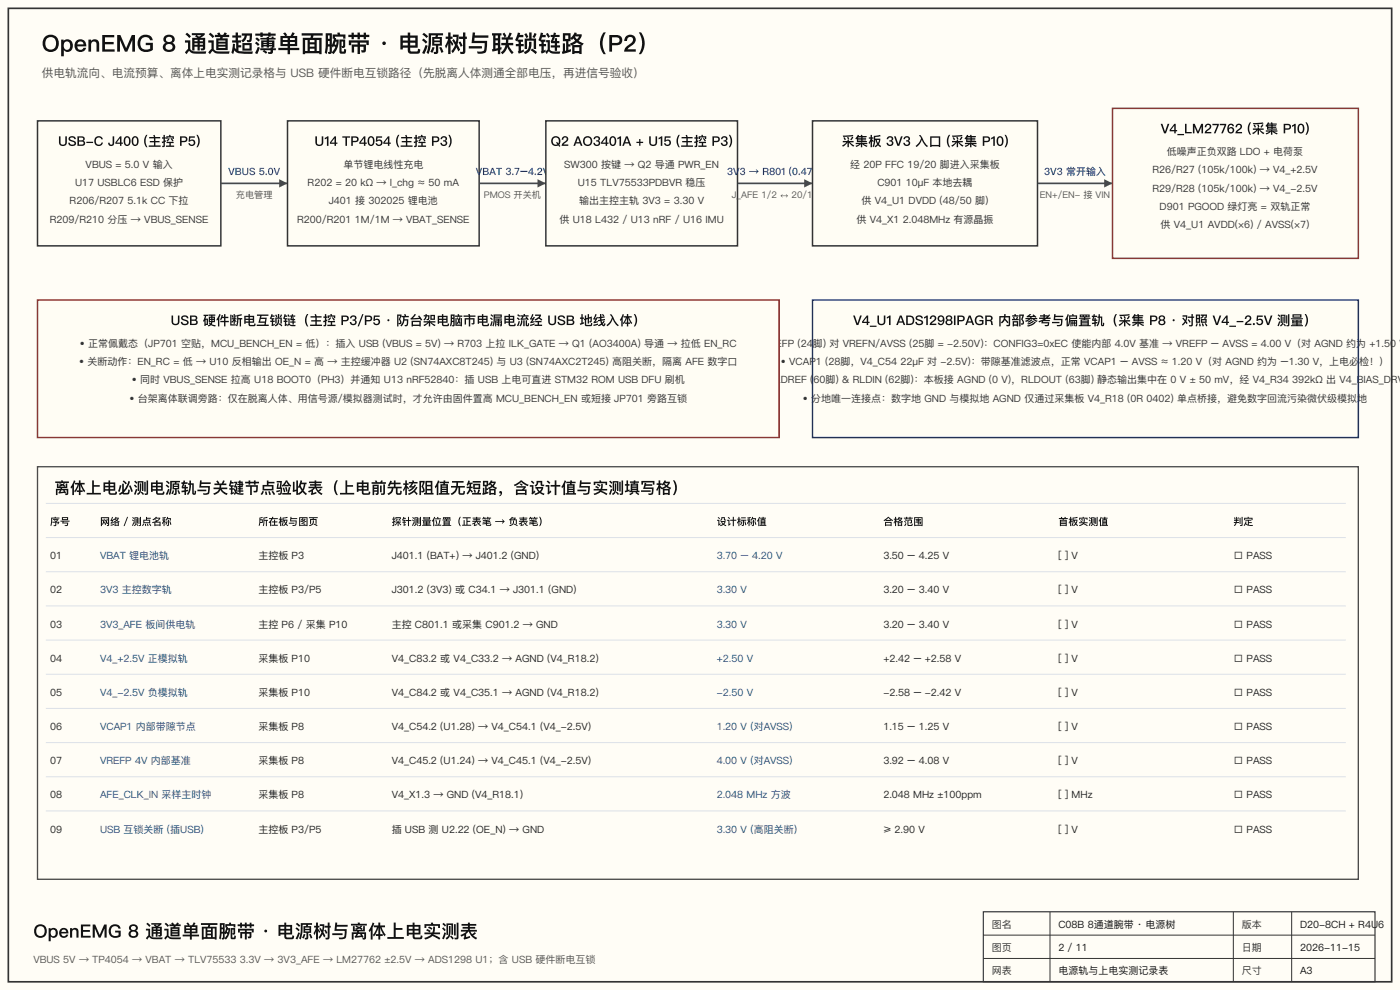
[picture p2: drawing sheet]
<svg xmlns="http://www.w3.org/2000/svg" width="444mm" height="314mm" viewBox="0 0 444 314" stroke-linecap="round" stroke-linejoin="round" font-family="sans-serif">
<defs><g id="words">
<text font-size="7.4" fill="#111" x="13.2" y="16.4">OpenEMG 8 通道超薄单面腕带 · 电源树与联锁链路（P2）</text>
<text font-size="5.8" fill="#111" x="10.6" y="297.7">OpenEMG 8 通道单面腕带 · 电源树与离体上电实测表</text>
<text font-size="5" fill="#111" x="17.2" y="156.6">离体上电必测电源轨与关键节点验收表（上电前先核阻值无短路，含设计值与实测填写格）</text>
<g font-size="4.2" fill="#111">
<text x="18.4" y="46.3">USB-C J400 (主控 P5)</text>
<text x="99.8" y="46.3">U14 TP4054 (主控 P3)</text>
<text x="174.8" y="46.3">Q2 AO3401A + U15 (主控 P3)</text>
<text x="267.2" y="46.3">采集板 3V3 入口 (采集 P10)</text>
<text x="368.5" y="42.3">V4_LM27762 (采集 P10)</text>
<text x="54.2" y="103.2">USB 硬件断电互锁链（主控 P3/P5 · 防台架电脑市电漏电流经 USB 地线入体）</text>
<text x="270.8" y="103.2">V4_U1 ADS1298IPAGR 内部参考与偏置轨（采集 P8 · 对照 V4_-2.5V 测量）</text>
</g>
<text font-size="3.7" fill="#555" x="13.2" y="24.3">供电轨流向、电流预算、离体上电实测记录格与 USB 硬件断电互锁路径（先脱离人体测通全部电压，再进信号验收）</text>
<g font-size="3.2" fill="#333">
<text x="27.2" y="53.2">VBUS = 5.0 V 输入</text>
<text x="109" y="53.2">单节锂电线性充电</text>
<text x="179.1" y="53.2">SW300 按键 → Q2 导通 PWR_EN</text>
<text x="269.9" y="53.2">经 20P FFC 19/20 脚进入采集板</text>
<text x="370.4" y="49.2">低噪声正负双路 LDO + 电荷泵</text>
<text x="23.8" y="59">U17 USBLC6 ESD 保护</text>
<text x="97.7" y="59">R202 = 20 kΩ → I_chg ≈ 50 mA</text>
<text x="183.5" y="59">U15 TLV75533PDBVR 稳压</text>
<text x="278.6" y="59">C901</text>
<text x="287.6" y="59">10µF 本地去耦</text>
<text x="365.9" y="55">R26/R27 (105k/100k) → V4_+2.5V</text>
<text x="22.1" y="64.8">R206/R207</text>
<text x="40.5" y="64.8">5.1k CC 下拉</text>
<text x="104.4" y="64.8">J401 接 302025 锂电池</text>
<text x="183.9" y="64.8">输出主控主轨 3V3 = 3.30 V</text>
<text x="273.5" y="64.8">供 V4_U1 DVDD (48/50 脚)</text>
<text x="365.9" y="60.9">R29/R28 (105k/100k) → V4_-2.5V</text>
<text x="15.8" y="70.6">R209/R210 分压 → VBUS_SENSE</text>
<text x="94.3" y="70.6">R200/R201</text>
<text x="112.7" y="70.6">1M/1M → VBAT_SENSE</text>
<text x="177.6" y="70.6">供 U18 L432 / U13 nRF / U16 IMU</text>
<text x="271.9" y="70.6">供 V4_X1</text>
<text x="286.6" y="70.6">2.048MHz 有源晶振</text>
<text x="368.2" y="66.7">D901 PGOOD 绿灯亮 = 双轨正常</text>
<text x="368.5" y="72.5">供 V4_U1 AVDD(×6) / AVSS(×7)</text>
<text x="25.4" y="110.1">• 正常佩戴态（JP701 空贴，MCU_BENCH_EN = 低）：插入 USB (VBUS = 5V) → R703 上拉 ILK_GATE → Q1 (AO3400A) 导通 → 拉低 EN_RC</text>
<text x="239.4" y="110.1">• VRE</text>
<text x="248.3" y="110.1">FP (24</text>
<text x="258.1" y="110.1">脚) 对 VREFN/AVSS (25脚 = -2.50V)：CONFIG3=0xEC 使能内部 4.0V 基准 → VREFP − AVSS = 4.00 V（对 AGND 约为 +1.50 V</text>
<text x="25.1" y="115.9">• 关断动作：EN_RC = 低 → U10 反相输出 OE_N = 高 → 主控缓冲器 U2 (SN74AXC8T245) 与 U3 (SN74AXC2T245) 高阻关断，隔离 AFE 数字口</text>
<text x="247.9" y="115.9">• VCAP1 (28脚，V4_C54</text>
<text x="285.9" y="115.9">22µF 对 -2.5V)：带隙基准滤波点，正常 VCAP1 − AVSS ≈ 1.20 V（对 AGND 约为 −1.30 V，上电必检！）</text>
<text x="41.8" y="121.7">• 同时 VBUS_SENSE 拉高 U18 BOOT0（PH3）并通知 U13 nRF52840：插 USB 上电可直进 STM32 ROM USB DFU 刷机</text>
<text x="241.3" y="121.7">• RL</text>
<text x="247.9" y="121.7">DREF (</text>
<text x="258.3" y="121.7">60脚) &amp; RLDIN (62脚)：本板接 AGND (0 V)，RLDOUT (63脚) 静态输出集中在 0 V ± 50 mV，经 V4_R34</text>
<text x="410.3" y="121.7">392kΩ 出 V4_BIAS_DRV</text>
<text x="41.1" y="127.5">• 台架离体联调旁路：仅在脱离人体、用信号源/模拟器测试时，才允许由固件置高 MCU_BENCH_EN 或短接 JP701 旁路互锁</text>
<text x="254.9" y="127.5">• 分地唯一连接点：数字地 GND 与模拟地 AGND 仅通过采集板 V4_R18 (0R 0402) 单点桥接，避免数字回流污染微伏级模拟地</text>
<text x="314.9" y="294.5">图名</text>
<text x="394.2" y="294.5">版本</text>
<text x="314.9" y="301.9">图页</text>
<text x="394.2" y="301.9">日 期</text>
<text x="314.9" y="309.3">网 表</text>
<text x="394.2" y="309.3">尺寸</text>
</g>
<g font-size="3.2" fill="#1d3f9a">
<text x="72.4" y="55.6">VBUS 5.0V</text>
<text x="151" y="55.6">VBAT 3.7–4.2V</text>
<text x="230.8" y="55.6">3V</text>
<text x="234.8" y="55.6">3 → R801 (0.47Ω)</text>
<text x="331.5" y="55.6">3V3 常开输入</text>
<text x="31.7" y="177.5">VBAT 锂电池轨</text>
<text x="227.5" y="177.5">3.70 – 4.20 V</text>
<text x="31.7" y="188.4">3V3 主控数字轨</text>
<text x="227.5" y="188.4">3.30 V</text>
<text x="31.7" y="199.2">3V3_AFE 板间供电轨</text>
<text x="227.5" y="199.2">3.30 V</text>
<text x="31.7" y="210.1">V4_+2.5V 正模拟轨</text>
<text x="227.5" y="210.1">+2.50 V</text>
<text x="31.7" y="220.9">V4_-2.5V 负模拟轨</text>
<text x="227.5" y="220.9">-2.50 V</text>
<text x="31.7" y="231.8">VCAP1 内部带隙节点</text>
<text x="227.5" y="231.8">1.20 V (对AVSS)</text>
<text x="31.7" y="242.6">VREFP 4V 内部基准</text>
<text x="227.5" y="242.6">4.00 V (对AVSS)</text>
<text x="31.7" y="253.5">AFE_CLK_IN 采样主时钟</text>
<text x="227.5" y="253.5">2.048 MHz 方波</text>
<text x="31.7" y="264.3">USB 互锁关断 (插USB)</text>
<text x="227.5" y="264.3">3.30 V (高阻关断)</text>
</g>
<g font-size="3.2" fill="#111">
<text x="15.9" y="166.7">序号</text>
<text x="31.7" y="166.7">网 络 / 测点名称</text>
<text x="82" y="166.7">所在板与图页</text>
<text x="124.4" y="166.7">探针测量位置（正表笔 → 负表笔）</text>
<text x="227.5" y="166.7">设计标称值</text>
<text x="280.5" y="166.7">合格范围</text>
<text x="336" y="166.7">首板实测值</text>
<text x="391.6" y="166.7">判定</text>
<text x="336" y="294.5">C08B 8通道腕带 · 电源树</text>
<text x="412.7" y="294.5">D20-8CH + R4U6</text>
<text x="336" y="301.9">2 / 11</text>
<text x="412.7" y="301.9">2026-11-15</text>
<text x="336" y="309.3">电源轨与上电实测记录表</text>
<text x="412.7" y="309.3">A3</text>
</g>
<g font-size="3.2" fill="#222">
<text x="15.9" y="177.5">01</text>
<text x="82" y="177.5">主控板 P3</text>
<text x="124.4" y="177.5">J401.1 (BAT+) → J401.2 (GND)</text>
<text x="280.5" y="177.5">3.50 – 4.25 V</text>
<text x="336" y="177.5">[ ] V</text>
<text x="391.6" y="177.5">□ PASS</text>
<text x="15.9" y="188.4">02</text>
<text x="82" y="188.4">主控板 P3/P5</text>
<text x="124.4" y="188.4">J301.2 (3V3) 或 C34.1 → J301.1 (GND)</text>
<text x="280.5" y="188.4">3.20 – 3.40 V</text>
<text x="336" y="188.4">[ ] V</text>
<text x="391.6" y="188.4">□ PASS</text>
<text x="15.9" y="199.2">03</text>
<text x="82" y="199.2">主控 P6 / 采集 P10</text>
<text x="124.4" y="199.2">主控 C801.1 或采集 C901.2 → GND</text>
<text x="280.5" y="199.2">3.20 – 3.40 V</text>
<text x="336" y="199.2">[ ] V</text>
<text x="391.6" y="199.2">□ PASS</text>
<text x="15.9" y="210.1">04</text>
<text x="82" y="210.1">采集板 P10</text>
<text x="124.4" y="210.1">V4_C83.2 或 V4_C33.2 → AGND (V4_R18.2)</text>
<text x="280.5" y="210.1">+2.42 – +2.58 V</text>
<text x="336" y="210.1">[ ] V</text>
<text x="391.6" y="210.1">□ PASS</text>
<text x="15.9" y="220.9">05</text>
<text x="82" y="220.9">采集板 P10</text>
<text x="124.4" y="220.9">V4_C84.2 或 V4_C35.1 → AGND (V4_R18.2)</text>
<text x="280.5" y="220.9">-2.58 – -2.42 V</text>
<text x="336" y="220.9">[ ] V</text>
<text x="391.6" y="220.9">□ PASS</text>
<text x="15.9" y="231.8">06</text>
<text x="82" y="231.8">采集板 P8</text>
<text x="124.4" y="231.8">V4_C54.2 (U1.28) → V4_C54.1 (V4_-2.5V)</text>
<text x="280.5" y="231.8">1.15 – 1.25 V</text>
<text x="336" y="231.8">[ ] V</text>
<text x="391.6" y="231.8">□ PASS</text>
<text x="15.9" y="242.6">07</text>
<text x="82" y="242.6">采集板 P8</text>
<text x="124.4" y="242.6">V4_C45.2 (U1.24) → V4_C45.1 (V4_-2.5V)</text>
<text x="280.5" y="242.6">3.92 – 4.08 V</text>
<text x="336" y="242.6">[ ] V</text>
<text x="391.6" y="242.6">□ PASS</text>
<text x="15.9" y="253.5">08</text>
<text x="82" y="253.5">采集板 P8</text>
<text x="124.4" y="253.5">V4_X1.3 → GND (V4_R18.1)</text>
<text x="280.5" y="253.5">2.048 MHz ±100ppm</text>
<text x="336" y="253.5">[ ] MHz</text>
<text x="391.6" y="253.5">□ PASS</text>
<text x="15.9" y="264.3">09</text>
<text x="82" y="264.3">主控板 P3/P5</text>
<text x="124.4" y="264.3">插 USB 测 U2.22 (OE_N) → GND</text>
<text x="280.5" y="264.3">≥ 2.90 V</text>
<text x="336" y="264.3">[ ] V</text>
<text x="391.6" y="264.3">□ PASS</text>
</g>
<g font-size="3.2" fill="#555">
<text x="10.6" y="305.6">VBUS 5V → TP4054 → VBAT → TLV75533</text>
<text x="76.2" y="305.6">3.3V → 3V3_AFE → LM27762 ±2.5V → ADS1298 U1；含 USB 硬件断电互锁</text>
</g>
<g font-size="2.9" fill="#555">
<text x="74.9" y="63">充电管理</text>
<text x="153.6" y="63">PMOS 开关机</text>
<text x="232.4" y="63">J_AFE 1/2 ↔ 20/1</text>
<text x="258" y="63">9</text>
<text x="330.1" y="63">EN+/EN- 接 VIN</text>
</g>
</g></defs>
<path d="M0 0h444.5v314.3h-444.5z" fill="#fffdf6"/>
<path d="M2.6 2.6h439.3v309.1h-439.3z" fill="none" stroke="#333" stroke-width=".53"/>
<path d="M11.9 38.4h58.2v39.7h-58.2z" fill="#fffdf4"/>
<path d="M11.9 38.4h58.2v39.7h-58.2z" fill="none" stroke="#333" stroke-width=".48"/>
<path d="M70.1 58.2h21.2" fill="none" stroke="#1f8a3a" stroke-width=".53"/>
<path d="M88.6 56.9l2.7 1.3-2.7 1.3z" fill="#1f8a3a"/>
<path d="M91.3 38.4h60.8v39.7h-60.8z" fill="#fffdf4"/>
<path d="M91.3 38.4h60.8v39.7h-60.8z" fill="none" stroke="#333" stroke-width=".48"/>
<path d="M152.1 58.2h21.2" fill="none" stroke="#1f8a3a" stroke-width=".53"/>
<path d="M170.7 56.9l2.6 1.3-2.6 1.3z" fill="#1f8a3a"/>
<path d="M173.3 38.4h60.9v39.7h-60.9z" fill="#fffdf4"/>
<path d="M173.3 38.4h60.9v39.7h-60.9z" fill="none" stroke="#333" stroke-width=".48"/>
<path d="M234.2 58.2h23.8" fill="none" stroke="#1f8a3a" stroke-width=".53"/>
<path d="M255.3 56.9l2.7 1.3-2.7 1.3z" fill="#1f8a3a"/>
<path d="M258 38.4h71.4v39.7h-71.4z" fill="#fffdf4"/>
<path d="M258 38.4h71.4v39.7h-71.4z" fill="none" stroke="#333" stroke-width=".48"/>
<path d="M329.4 58.2h23.8" fill="none" stroke="#1f8a3a" stroke-width=".53"/>
<path d="M350.6 56.9l2.6 1.3-2.6 1.3z" fill="#1f8a3a"/>
<path d="M353.2 34.4h78.1v47.6h-78.1z" fill="#fffdf4"/>
<path d="M353.2 34.4h78.1v47.6h-78.1z" fill="none" stroke="#a8322d" stroke-width=".48"/>
<path d="M258 95.2h173.3v43.7h-173.3z" fill="#fffdf4"/>
<path d="M258 95.2h173.3v43.7h-173.3z" fill="none" stroke="#1d3f9a" stroke-width=".48"/>
<path d="M11.9 95.2h235.5v43.7h-235.5z" fill="#fffdf4"/>
<path d="M11.9 95.2h235.5v43.7h-235.5z" fill="none" stroke="#a8322d" stroke-width=".48"/>
<path d="M11.9 148.2h419.4v130.9h-419.4z" fill="none" stroke="#4a4a4a" stroke-width=".42"/>
<path d="M14.6 159.8h412.7M14.6 170.7h412.7M14.6 181.5h412.7M14.6 192.4h412.7M14.6 203.2h412.7M14.6 214h412.7M14.6 224.9h412.7M14.6 235.7h412.7M14.6 246.6h412.7M14.6 257.4h412.7" fill="none" stroke="#dce1e8" stroke-width=".32"/>
<path d="M312.2 289.5h124.4v22.2h-124.4z" fill="none" stroke="#333" stroke-width=".37"/>
<path d="M312.2 296.9h124.4M333.4 289.5v22.2M391.6 289.5v22.2M410.1 289.5v22.2M312.2 304.3h124.4" fill="none" stroke="#333" stroke-width=".32"/>
<use href="#words"/>
</svg>
